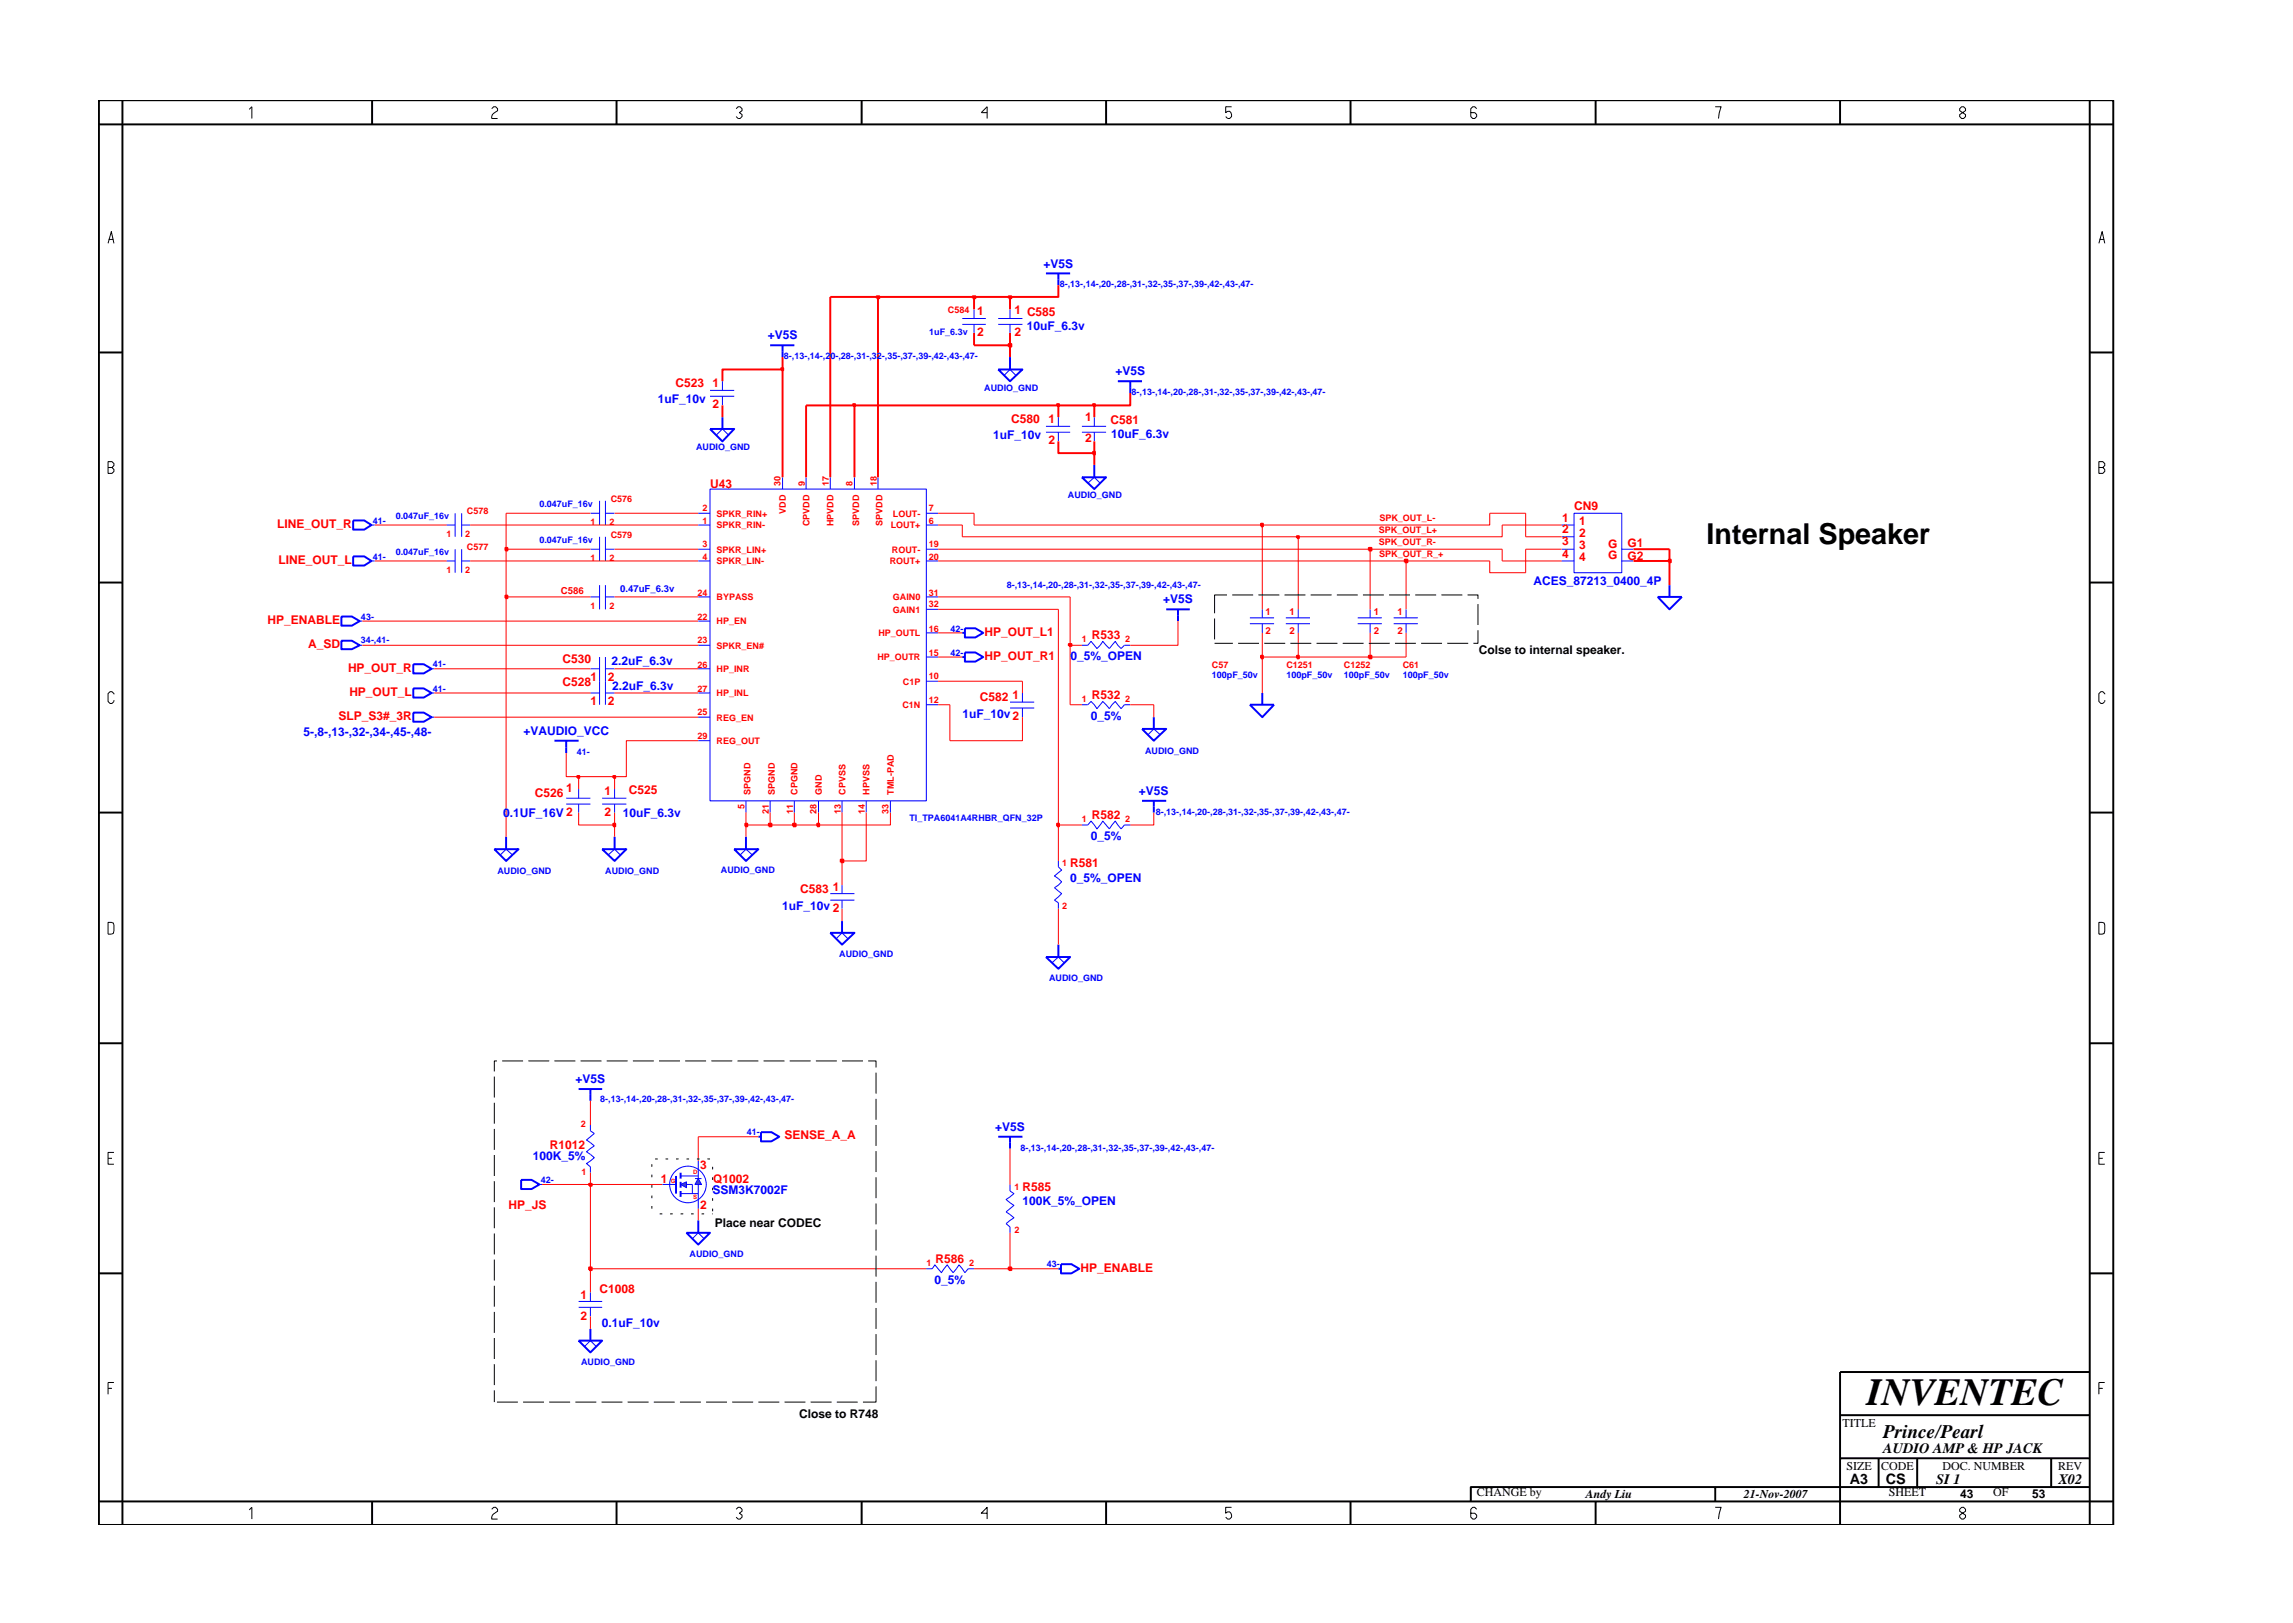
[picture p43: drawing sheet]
<svg xmlns="http://www.w3.org/2000/svg" width="297mm" height="210mm" viewBox="0 0 297 210" stroke-linecap="round" stroke-linejoin="round" font-family="sans-serif">
<defs><g id="words">
<text font-size="5" x="241.8" y="182">INVENTEC</text>
<text font-size="3.7" x="221.1" y="70.5">Internal Speaker</text>
<text font-size="2.5" x="244" y="186.3">Prince/Pearl</text>
<g font-size="1.9">
<text x="244" y="188.2">AUDIO AMP &amp; HP JACK</text>
<text x="239.6" y="192.2">A3</text>
<text x="244.3" y="192.3">CS</text>
<text x="250.8" y="192.2">SI 1</text>
<text x="266.6" y="192.2">X02</text>
</g>
<g font-size="1.6" fill="#00f">
<text x="135.2" y="34.7">+V5S</text>
<text x="99.5" y="44">+V5S</text>
<text x="133" y="42.8">10uF_6.3v</text>
<text x="85.2" y="52.2">1uF_10v</text>
<text x="144.5" y="48.6">+V5S</text>
<text x="128.7" y="56.9">1uF_10v</text>
<text x="143.9" y="56.7">10uF_6.3v</text>
<text x="198.7" y="75.8">ACES_87213_0400_4P</text>
<text x="150.7" y="78.1">+V5S</text>
<text x="79.2" y="86.1">2.2uF_6.3v</text>
<text x="79.3" y="89.4">2.2uF_6.3v</text>
<text x="138.7" y="85.5">0_5%_OPEN</text>
<text x="39.3" y="95.4">5-,8-,13-,32-,34-,45-,48-</text>
<text x="67.8" y="95.2">+VAUDIO_VCC</text>
<text x="124.7" y="93">1uF_10v2</text>
<text x="141.3" y="93.2">0_5%</text>
<text x="65.2" y="105.8">0.1UF_16V 2</text>
<text x="80.7" y="105.8">10uF_6.3v</text>
<text x="147.5" y="103">+V5S</text>
<text x="141.3" y="108.8">0_5%</text>
<text x="101.3" y="117.9">1uF_10v 2</text>
<text x="138.6" y="114.2">0_5%_OPEN</text>
<text x="74.6" y="140.2">+V5S</text>
<text x="128.9" y="146.5">+V5S</text>
<text x="69" y="150.3">100K_5%</text>
<text x="92.3" y="154.6">SSM3K7002F</text>
<text x="132.4" y="156.2">100K_5%_OPEN</text>
<text x="121.1" y="166.3">0_5%</text>
<text x="78" y="171.9">0.1uF_10v</text>
</g>
<g font-size="1.6" fill="#f00">
<text x="126.6" y="40.8">1</text>
<text x="131.4" y="40.6">1 C585</text>
<text x="126.6" y="43.5">2</text>
<text x="131.4" y="43.5">2</text>
<text x="87.5" y="50.1">C523</text>
<text x="92.3" y="50.2">1</text>
<text x="92.3" y="52.8">2</text>
<text x="131" y="54.8">C580</text>
<text x="135.8" y="54.8">1</text>
<text x="135.8" y="57.5">2</text>
<text x="140.6" y="54.5">1</text>
<text x="140.6" y="57.2">2</text>
<text x="143.9" y="54.9">C581</text>
<text x="92" y="63.2">U43</text>
<text x="35.9" y="68.4">LINE_OUT_R</text>
<text x="202.4" y="67.6">1</text>
<text x="202.4" y="69.1">2</text>
<text x="202.4" y="70.6">3</text>
<text x="203.9" y="66.1">CN9</text>
<text x="204.6" y="68">1</text>
<text x="204.6" y="69.5">2</text>
<text x="204.6" y="71.1">3</text>
<text x="208.3" y="71">G</text>
<text x="210.8" y="70.9">G1</text>
<text x="36.1" y="73.1">LINE_OUT_L</text>
<text x="202.4" y="72.2">4</text>
<text x="204.6" y="72.7">4</text>
<text x="208.3" y="72.5">G</text>
<text x="210.8" y="72.5">G2</text>
<text x="34.6" y="80.9">HP_ENABLE</text>
<text x="39.9" y="83.9">A_SD</text>
<text x="127.5" y="82.4">HP_OUT_L1</text>
<text x="141.4" y="82.7">R533</text>
<text x="45.1" y="87.1">HP_OUT_R</text>
<text x="72.9" y="88.9">C528</text>
<text x="72.9" y="85.9">C530</text>
<text x="76.5" y="88.3">1</text>
<text x="78.8" y="88.3">2</text>
<text x="127.5" y="85.5">HP_OUT_R1</text>
<text x="43.9" y="93.2">SLP_S3#_3R</text>
<text x="45.3" y="90.2">HP_OUT_L</text>
<text x="76.5" y="91.3">1</text>
<text x="78.8" y="91.3">2</text>
<text x="126.9" y="90.9">C582</text>
<text x="131.2" y="90.5">1</text>
<text x="141.4" y="90.5">R532</text>
<text x="69.3" y="103.2">C526</text>
<text x="73.3" y="102.6">1</text>
<text x="78.3" y="105.7">2</text>
<text x="78.3" y="103">1</text>
<text x="81.5" y="102.9">C525</text>
<text x="141.4" y="106.1">R582</text>
<text x="138.6" y="112.3">R581</text>
<text x="103.7" y="115.7">C583</text>
<text x="107.9" y="115.4">1</text>
<text x="71.2" y="148.8">R1012</text>
<text x="101.6" y="147.6">SENSE_A_A</text>
<text x="85.6" y="153.3">1</text>
<text x="90.7" y="151.4">3</text>
<text x="92.4" y="153.2">Q1002</text>
<text x="132.4" y="154.3">R585</text>
<text x="65.9" y="156.6">HP_JS</text>
<text x="90.7" y="156.7">2</text>
<text x="77.7" y="167.5">C1008</text>
<text x="121.2" y="163.6">R586</text>
<text x="140" y="164.8">HP_ENABLE</text>
<text x="75.2" y="168.3">1</text>
<text x="75.2" y="170.9">2</text>
</g>
<g font-size="1.6">
<text x="191.6" y="84.8">Colse to internal speaker.</text>
<text x="92.6" y="158.9">Place near CODEC</text>
<text x="103.5" y="183.7">Close to R748</text>
<text x="238.7" y="184.8">TITLE</text>
<text x="239.2" y="190.4">SIZE</text>
<text x="243.7" y="190.4">CODE</text>
<text x="251.6" y="190.4">DOC. NUMBER</text>
<text x="266.6" y="190.4">REV</text>
<text x="191.3" y="193.9">CHANGE by</text>
<text x="205.4" y="194.1">Andy Liu</text>
<text x="225.9" y="194.1">21-Nov-2007</text>
<text x="244.7" y="193.9">SHEET</text>
<text x="253.9" y="194.1">43</text>
<text x="258.2" y="193.9">OF</text>
<text x="263.3" y="194.1">53</text>
</g>
<g font-size="1.2" fill="#f00">
<text x="122.8" y="40.5">C584</text>
<text x="79.1" y="65">C576</text>
<text x="101.1" y="62.9" transform="rotate(-90 101.1 62.9)">30</text>
<text x="104.3" y="62.9" transform="rotate(-90 104.3 62.9)">9</text>
<text x="107.4" y="62.9" transform="rotate(-90 107.4 62.9)">17</text>
<text x="110.4" y="62.9" transform="rotate(-90 110.4 62.9)">8</text>
<text x="113.6" y="62.9" transform="rotate(-90 113.6 62.9)">18</text>
<text x="57.9" y="69.5">1</text>
<text x="60.3" y="69.5">2</text>
<text x="60.5" y="66.6">C578</text>
<text x="60.5" y="71.3">C577</text>
<text x="76.5" y="68">1</text>
<text x="79" y="68">2</text>
<text x="79.1" y="69.7">C579</text>
<text x="91" y="70.9">3</text>
<text x="91" y="66.2">2</text>
<text x="91" y="67.8">1</text>
<text x="92.8" y="71.6">SPKR_LIN+</text>
<text x="92.8" y="66.9">SPKR_RIN+</text>
<text x="92.8" y="68.5">SPKR_RIN-</text>
<text x="101.8" y="66.6" transform="rotate(-90 101.8 66.6)">VDD</text>
<text x="104.9" y="68.2" transform="rotate(-90 104.9 68.2)">CPVDD</text>
<text x="108" y="68.2" transform="rotate(-90 108 68.2)">HPVDD</text>
<text x="111.3" y="68.1" transform="rotate(-90 111.3 68.1)">SPVDD</text>
<text x="114.3" y="68.1" transform="rotate(-90 114.3 68.1)">SPVDD</text>
<text x="115.4" y="68.5">LOUT+</text>
<text x="115.5" y="71.6">ROUT-</text>
<text x="115.7" y="66.9">LOUT-</text>
<text x="120.3" y="67.8">6</text>
<text x="120.3" y="66.2">7</text>
<text x="120.3" y="70.9">19</text>
<text x="178.6" y="70.6">SPK_OUT_R-</text>
<text x="178.6" y="69">SPK_OUT_L+</text>
<text x="178.7" y="67.5">SPK_OUT_L-</text>
<text x="57.9" y="74.2">1</text>
<text x="60.3" y="74.2">2</text>
<text x="72.7" y="77">C586</text>
<text x="76.5" y="72.7">1</text>
<text x="79" y="72.7">2</text>
<text x="90.3" y="77.2">24</text>
<text x="91" y="72.5">4</text>
<text x="92.8" y="73.1">SPKR_LIN-</text>
<text x="92.8" y="77.8">BYPASS</text>
<text x="115.3" y="73.1">ROUT+</text>
<text x="115.7" y="77.8">GAIN0</text>
<text x="120.3" y="72.5">20</text>
<text x="120.3" y="77.2">31</text>
<text x="178.7" y="72.2">SPK_OUT_R_+</text>
<text x="76.5" y="78.9">1</text>
<text x="79" y="78.9">2</text>
<text x="90.3" y="80.3">22</text>
<text x="90.3" y="83.3">23</text>
<text x="92.8" y="80.9">HP_EN</text>
<text x="113.8" y="82.4">HP_OUTL</text>
<text x="115.7" y="79.4">GAIN1</text>
<text x="120.3" y="81.8">16</text>
<text x="120.3" y="78.7">32</text>
<text x="140.2" y="83.2">1</text>
<text x="145.8" y="83.2">2</text>
<text x="163.9" y="79.7">1</text>
<text x="163.9" y="82.2">2</text>
<text x="167.1" y="79.7">1</text>
<text x="167.1" y="82.2">2</text>
<text x="178" y="82.2">2</text>
<text x="178" y="79.7">1</text>
<text x="181" y="79.7">1</text>
<text x="181" y="82.2">2</text>
<text x="90.3" y="89.6">27</text>
<text x="90.3" y="86.5">26</text>
<text x="92.8" y="87.1">HP_INR</text>
<text x="92.8" y="84">SPKR_EN#</text>
<text x="113.7" y="85.6">HP_OUTR</text>
<text x="117" y="88.7">C1P</text>
<text x="120.3" y="84.9">15</text>
<text x="120.3" y="88">10</text>
<text x="157" y="86.6">C57</text>
<text x="166.7" y="86.6">C1251</text>
<text x="174.1" y="86.6">C1252</text>
<text x="181.7" y="86.6">C61</text>
<text x="90.3" y="92.7">25</text>
<text x="90.3" y="95.8">29</text>
<text x="92.8" y="90.2">HP_INL</text>
<text x="92.8" y="93.3">REG_EN</text>
<text x="116.9" y="91.7">C1N</text>
<text x="120.3" y="91.1">12</text>
<text x="140.2" y="91">1</text>
<text x="145.8" y="91">2</text>
<text x="92.8" y="96.4">REG_OUT</text>
<text x="96.5" y="104.8" transform="rotate(-90 96.5 104.8)">5</text>
<text x="97.2" y="103" transform="rotate(-90 97.2 103)">SPGND</text>
<text x="99.6" y="105.5" transform="rotate(-90 99.6 105.5)">21</text>
<text x="100.4" y="103" transform="rotate(-90 100.4 103)">SPGND</text>
<text x="102.7" y="105.5" transform="rotate(-90 102.7 105.5)">11</text>
<text x="103.3" y="103" transform="rotate(-90 103.3 103)">CPGND</text>
<text x="105.8" y="105.5" transform="rotate(-90 105.8 105.5)">28</text>
<text x="106.5" y="103" transform="rotate(-90 106.5 103)">GND</text>
<text x="108.9" y="105.5" transform="rotate(-90 108.9 105.5)">13</text>
<text x="109.5" y="103" transform="rotate(-90 109.5 103)">CPVSS</text>
<text x="112" y="105.5" transform="rotate(-90 112 105.5)">14</text>
<text x="112.6" y="103" transform="rotate(-90 112.6 103)">HPVSS</text>
<text x="115.1" y="105.5" transform="rotate(-90 115.1 105.5)">33</text>
<text x="115.8" y="103" transform="rotate(-90 115.8 103)">TML-PAD</text>
<text x="140.2" y="106.5">1</text>
<text x="145.8" y="106.5">2</text>
<text x="137.6" y="112.2">1</text>
<text x="137.6" y="117.7">2</text>
<text x="75.2" y="146">2</text>
<text x="75.3" y="152.2">1</text>
<text x="131.4" y="154.2">1</text>
<text x="131.4" y="159.7">2</text>
<text x="120" y="163.9">1</text>
<text x="125.5" y="163.9">2</text>
</g>
<g font-size="1.2" fill="#00f">
<text x="137.3" y="37.2">8-,13-,14-,20-,28-,31-,32-,35-,37-,39-,42-,43-,47-</text>
<text x="101.5" y="46.5">8-,13-,14-,20-,28-,31-,32-,35-,37-,39-,42-,43-,47-</text>
<text x="120.4" y="43.4">1uF_6.3v</text>
<text x="127.5" y="50.6">AUDIO_GND</text>
<text x="146.6" y="51.2">8-,13-,14-,20-,28-,31-,32-,35-,37-,39-,42-,43-,47-</text>
<text x="90.2" y="58.3">AUDIO_GND</text>
<text x="69.9" y="65.7">0.047uF_16v</text>
<text x="138.3" y="64.6">AUDIO_GND</text>
<text x="48.3" y="67.8">41-</text>
<text x="51.3" y="67.3">0.047uF_16v</text>
<text x="51.3" y="71.9">0.047uF_16v</text>
<text x="69.9" y="70.4">0.047uF_16v</text>
<text x="48.3" y="72.5">41-</text>
<text x="80.3" y="76.7">0.47uF_6.3v</text>
<text x="130.4" y="76.2">8-,13-,14-,20-,28-,31-,32-,35-,37-,39-,42-,43-,47-</text>
<text x="46.8" y="83.3">34-,41-</text>
<text x="46.8" y="80.3">43-</text>
<text x="123.1" y="81.8">42-</text>
<text x="56.1" y="86.5">41-</text>
<text x="56.1" y="89.6">41-</text>
<text x="123.1" y="84.9">42-</text>
<text x="157" y="87.8">100pF_50v</text>
<text x="166.7" y="87.8">100pF_50v</text>
<text x="174.1" y="87.8">100pF_50v</text>
<text x="181.7" y="87.8">100pF_50v</text>
<text x="74.7" y="97.8">41-</text>
<text x="148.3" y="97.7">AUDIO_GND</text>
<text x="117.8" y="106.4">TI_TPA6041A4RHBR_QFN_32P</text>
<text x="149.7" y="105.6">8-,13-,14-,20-,28-,31-,32-,35-,37-,39-,42-,43-,47-</text>
<text x="64.4" y="113.2">AUDIO_GND</text>
<text x="78.4" y="113.2">AUDIO_GND</text>
<text x="93.4" y="113.1">AUDIO_GND</text>
<text x="108.7" y="123.9">AUDIO_GND</text>
<text x="135.9" y="127.1">AUDIO_GND</text>
<text x="77.8" y="142.8">8-,13-,14-,20-,28-,31-,32-,35-,37-,39-,42-,43-,47-</text>
<text x="96.7" y="147.1">41-</text>
<text x="132.2" y="149.1">8-,13-,14-,20-,28-,31-,32-,35-,37-,39-,42-,43-,47-</text>
<text x="70" y="153.3">42-</text>
<text x="89.3" y="162.9">AUDIO_GND</text>
<text x="135.6" y="164.2">43-</text>
<text x="75.3" y="176.8">AUDIO_GND</text>
</g>
<g font-size=".8" fill="#f00">
<text x="86.9" y="153.3">G</text>
<text x="89.8" y="155.3">S</text>
<text x="89.8" y="152.1">D</text>
</g>
</g></defs>
<g fill="none" stroke="#00f" stroke-width=".25">
<path d="M144.8 49.4h3.1M146.4 49.4v1.5M45.7 67.4h1.5l.9 .6-.9 .6h-1.5zM44.2 83h1.4l1 .6-1 .5h-1.4zM53.5 89.2h1.4l1 .6-1 .6h-1.4zM71.8 96h3.2M73.3 96v1.6M124.7 82h.3M125 81.4h1.4l1 .6-1 .6h-1.4zM147.9 94.4h3.2l-1.6 1.6zM149.5 92.9v1.5M64 110h3.2l-1.6 1.5z"/>
<path d="M65.6 108.4v1.6M95.1 110h3.1l-1.6 1.5zM96.6 108.4v1.6M67.5 152.9h1.4l1 .5-1 .6h-1.4zM87.6 152.3v2.3M129.3 147.3h3.1M130.8 147.3v1.5"/>
</g>
<g fill="none" stroke="#00f" stroke-width=".13">
<path d="M129.3 41.3h3.1M129.3 42h3.1M130.8 40.1v1.2M130.8 42v1.1M140.2 56h3.1M140.2 55.2h3.1M141.8 54v1.2M141.8 56v1.2M48.1 68h.4M57.9 72.7h1.1M59 71.1v3.1M59.8 72.7h1.1"/>
<path d="M59.8 71.1v3.1M46.6 83.6h.3M55.9 89.8h.3M140.2 83.6h.7l.4-.5 .8 .9 .8-.9 .8 .9 .8-.9 .7 .9 .5-.4h.7M148.7 95.2l.8-.8 .8 .8M64.8 110.8l.8-.8 .8 .8M73.3 104.2h3.2M73.3 103.4h3.2M75 102.2v1.2M75 104.2v1.1M78 104.2h3.1M78 103.4h3.1"/>
<path d="M79.6 102.2v1.2M79.6 104.2v1.1M95.9 110.8l.7-.8 .9 .8M137.1 111.5v.8l.4 .4-.9 .8 .9 .7-.9 .8 .9 .8-.9 .8 .5 .4v.7M69.9 153.4h.3M76.5 145.7v.8l.5 .3-1 .9 1 .7-1 .8 1 .8-1 .7 .5 .5v.7M85.8 153.4h1.8"/>
</g>
<path d="M90.5 152.7l.4 .7h-.9z" fill="#3c3cc8"/>
<path d="M90 152.7h.9M90.5 152.7l.4 .7h-.9z" fill="none" stroke="#00f" stroke-width=".13"/>
<path d="M88.2 153.4l.7-.3v.8z" fill="#3c3cc8"/>
<g fill="none" stroke="#00f" stroke-width=".13">
<path d="M92 51.3h3.1M92 50.6h3.1M92.8 56.3l.8-.7 .7 .7M93.6 49.4v1.2M93.6 51.3v1.2M124.7 41.3h3M124.7 42h3M126.2 40.1v1.2M126.2 42v1.1M130.1 48.6l.7-.7 .8 .7M135.5 56h3.1M135.5 55.2h3.1"/>
<path d="M137.1 54v1.2M137.1 56v1.2M48.1 72.7h.4M57.9 68h1.1M59 66.5v3M59.8 68h1.1M59.8 66.5v3M76.5 71.1h1.2M76.5 66.5h1.2M76.5 77.3h1.2M77.7 69.5v3.2M77.7 64.9v3.1"/>
<path d="M77.7 75.8v3.1M78.4 69.5v3.2M78.4 71.1h1.2M78.4 66.5h1.2M78.4 64.9v3.1M78.4 75.8v3.1M78.4 77.3h1.2M90.5 71.1h1.5M90.5 72.7h1.5M90.5 68h1.5M90.5 66.5h1.5M90.5 77.3h1.5"/>
<path d="M92 63.4h28v40.3h-28zM101.4 61.8v1.6M104.4 61.8v1.6M107.6 61.8v1.6M110.7 61.8v1.6M113.7 61.8v1.6M120 68h1.5M120 66.5h1.5M120 72.7h1.5M120 77.3h1.5M120 71.1h1.5M120 78.9h1.5"/>
<path d="M140.9 62.6l.9-.8 .7 .8M163.5 78.9v1.1M168.2 78.9v1.1M177.5 78.9v1.1M182.1 78.9v1.1M202.3 68h1.6M202.3 71.1h1.6M202.3 72.7h1.6M202.3 69.5h1.6M203.9 66.5h6.2v7.7h-6.2zM210.1 71.1h1.5M210.1 72.7h1.5"/>
<path d="M46.6 80.5h.3M55.9 86.6h.3M55.9 92.9h.3M76.5 86.6h1.2M76.5 89.8h1.2M77.7 85.1v6.2M78.4 86.6h1.2M78.4 85.1v6.2M78.4 89.8h1.2M90.5 92.9h1.5M90.5 96h1.5M90.5 89.8h1.5"/>
<path d="M90.5 86.6h1.5M90.5 80.5h1.5M90.5 83.6h1.5M120 88.3h1.5M120 91.3h1.5M120 82h1.5M120 85.1h1.5M130.8 91.7h3.2M130.8 91h3.2M132.4 89.8v1.2M132.4 91.7v1.2M140.2 91.3h.7l.4-.4 .8 .9 .8-.9 .8 .9 .8-.9 .7 .9 .5-.5h.7"/>
<path d="M161.9 80.8h3.1M161.9 80h3.1M163.5 80.8v1.2M166.6 80.8h3.1M166.6 80h3.1M168.2 80.8v1.2M175.9 80.8h3.1M175.9 80h3.1M177.5 80.8v1.2M180.5 80.8h3.2M180.5 80h3.2M182.1 80.8v1.2"/>
<path d="M78.8 110.8l.8-.8 .8 .8M96.6 103.7v1.6M99.8 103.7v1.6M102.9 103.7v1.6M106 103.7v1.6M107.6 115.8h3.1M107.6 116.6h3.1M109.1 103.7v1.6M109.1 114.7v1.1M109.1 116.6v1.1M112.2 103.7v1.6M115.3 103.7v1.6"/>
<path d="M140.2 106.9h.7l.4-.5 .8 1 .8-1 .8 1 .8-1 .7 1 .5-.5h.7M108.3 121.6l.8-.8 .7 .8M136.3 124.7l.8-.7 .8 .7M88.2 152.3h2.3M88.2 153.4l.7-.3v.8zM88.2 154.6h2.3M88.9 153.4h.8v1.2M90.5 150.4v2.3M90.5 153.4v3.2M130.8 153.4v.9l.5 .3-1 .8 1 .8-1 .8 1 .8-1 .7 .5 .4v.8M75 168.6h3M75 169.4h3"/>
<path d="M75.7 174.4l.8-.7 .7 .7M76.5 167.4v1.2M76.5 169.4v1.1M89.7 160.5l.8-.8 .7 .8M120 164.4h.8l.3-.5 .8 1 .8-1 .8 1 .7-1 .8 1 .4-.5h.8"/>
<circle cx="89.1" cy="153.4" r="2.37"/>
</g>
<g fill="none" stroke="#00f" stroke-width=".25">
<path d="M135.5 35.4h3.1M137.1 35.4v1.5M92 55.6h3.1l-1.5 1.6zM93.6 54v1.6M99.8 44.7h3.1M101.4 44.7v1.6M129.3 47.9h3.1l-1.6 1.5zM130.8 46.3v1.6M44.2 79.9h1.4l1 .6-1 .6h-1.4zM45.7 72.1h1.5l.9 .6-.9 .6h-1.5zM140.2 61.8h3.1l-1.5 1.6zM141.8 60.2v1.6"/>
<path d="M151.1 78.9h3M152.6 78.9v1.6M214.7 77.3h3.2l-1.6 1.6zM216.3 75.8v1.5M53.5 86h1.4l1 .6-1 .6h-1.4zM53.5 92.3h1.4l1 .6-1 .6h-1.4zM124.7 85.1h.3M125 84.5h1.4l1 .6-1 .6h-1.4zM161.9 91.3h3.1l-1.5 1.6zM163.5 89.8v1.5M78 110h3.1l-1.5 1.5zM79.6 108.4v1.6"/>
<path d="M109.1 119.3v1.5M147.9 103.7h3.2M149.5 103.7v1.6M107.6 120.8h3.1l-1.6 1.6zM135.5 124h3.1l-1.5 1.5zM137.1 122.4v1.6M75 141.1h3M76.5 141.1v1.5M88.2 151.9v.8M88.2 153.1v.8M88.2 154.3v.8M88.9 159.7h3.1l-1.5 1.5z"/>
<path d="M90.5 158.1v1.6M98.2 147.3h.4M98.6 146.7h1.3l1.1 .6-1.1 .6h-1.3zM75 173.7h3l-1.5 1.5zM76.5 172.2v1.5M137.1 164.4h.3M137.4 163.8h1.4l1 .6-1 .6h-1.4z"/>
</g>
<path d="M76.5 164.4v3M76.5 170.5v1.7" fill="none" stroke="#f00" stroke-width=".13"/>
<path d="M76.3 164.2h.4v.3h-.4z" fill="#8e2323"/>
<path d="M76.3 164.2h.4v.3h-.4z" fill="none" stroke="#f00" stroke-width=".25"/>
<path d="M76.5 153.4v11h43.5M126.2 164.4h4.6" fill="none" stroke="#f00" stroke-width=".13"/>
<path d="M130.7 164.2h.3v.3h-.3z" fill="#8e2323"/>
<path d="M130.7 164.2h.3v.3h-.3z" fill="none" stroke="#f00" stroke-width=".25"/>
<path d="M70.2 153.4h6.3M90.5 156.6v1.5M130.8 159.7v4.7h6.3" fill="none" stroke="#f00" stroke-width=".13"/>
<path d="M76.3 153.4h.4v.2h-.4z" fill="#8e2323"/>
<path d="M76.3 153.4h.4v.2h-.4z" fill="none" stroke="#f00" stroke-width=".25"/>
<path d="M109.1 111.5v3.2M109.1 117.7v1.6M137.1 117.7v4.7M76.5 151.9v1.5h9.3M76.5 142.6v3.1M98.2 147.3h-7.7v3.1M130.8 148.8v4.6" fill="none" stroke="#f00" stroke-width=".13"/>
<path d="M108.9 111.4h.3v.3h-.3z" fill="#8e2323"/>
<path d="M108.9 111.4h.3v.3h-.3z" fill="none" stroke="#f00" stroke-width=".25"/>
<path d="M65.6 77.3v31.1M75 105.3v1.6h4.6v1.5M96.6 106.9v1.5M109.1 105.3v6.2h3.1v-6.2M137.1 106.9v4.6" fill="none" stroke="#f00" stroke-width=".13"/>
<path d="M79.4 106.7h.3v.3h-.3z" fill="#8e2323"/>
<path d="M79.4 106.7h.3v.3h-.3z" fill="none" stroke="#f00" stroke-width=".25"/>
<path d="M79.6 105.3v1.6" fill="none" stroke="#f00" stroke-width=".13"/>
<path d="M96.5 106.7h.3v.3h-.3z" fill="#8e2323"/>
<path d="M96.5 106.7h.3v.3h-.3z" fill="none" stroke="#f00" stroke-width=".25"/>
<path d="M96.6 105.3v1.6h3.2" fill="none" stroke="#f00" stroke-width=".13"/>
<path d="M99.6 106.7h.3v.3h-.3z" fill="#8e2323"/>
<path d="M99.6 106.7h.3v.3h-.3z" fill="none" stroke="#f00" stroke-width=".25"/>
<path d="M99.8 105.3v1.6h3.1" fill="none" stroke="#f00" stroke-width=".13"/>
<path d="M102.7 106.7h.4v.3h-.4z" fill="#8e2323"/>
<path d="M102.7 106.7h.4v.3h-.4z" fill="none" stroke="#f00" stroke-width=".25"/>
<path d="M102.9 105.3v1.6h3.1" fill="none" stroke="#f00" stroke-width=".13"/>
<path d="M105.9 106.7h.2v.3h-.2z" fill="#8e2323"/>
<path d="M105.9 106.7h.2v.3h-.2z" fill="none" stroke="#f00" stroke-width=".25"/>
<path d="M106 105.3v1.6h9.3v-1.6" fill="none" stroke="#f00" stroke-width=".13"/>
<path d="M136.9 106.7h.3v.3h-.3z" fill="#8e2323"/>
<path d="M136.9 106.7h.3v.3h-.3z" fill="none" stroke="#f00" stroke-width=".25"/>
<path d="M137.1 78.9v28h3.1M73.3 97.6v3h1.7v1.6M79.6 100.6v1.6M149.5 105.3v1.6h-3.1" fill="none" stroke="#f00" stroke-width=".13"/>
<path d="M74.8 100.5h.2v.3h-.2z" fill="#8e2323"/>
<path d="M74.8 100.5h.2v.3h-.2z" fill="none" stroke="#f00" stroke-width=".25"/>
<path d="M75 100.6h4.6" fill="none" stroke="#f00" stroke-width=".13"/>
<path d="M79.4 100.5h.3v.3h-.3z" fill="#8e2323"/>
<path d="M79.4 100.5h.3v.3h-.3z" fill="none" stroke="#f00" stroke-width=".25"/>
<path d="M56.2 89.8h20.3M56.2 86.6h20.3M56.2 92.9h34.3M79.6 89.8h10.9M79.6 86.6h10.9M90.5 96h-9.4v4.6h-1.5M121.5 85.1h3.2M121.5 88.3h10.9v1.5M121.5 91.3h1.5v4.7h9.4v-3.1M138.6 83.6v7.7h1.6M146.4 91.3h3.1v1.6M163.5 85.1v4.7" fill="none" stroke="#f00" stroke-width=".13"/>
<path d="M163.4 84.9h.2v.4h-.2z" fill="#8e2323"/>
<path d="M163.4 84.9h.2v.4h-.2z" fill="none" stroke="#f00" stroke-width=".25"/>
<path d="M163.5 82v3.1h4.7" fill="none" stroke="#f00" stroke-width=".13"/>
<path d="M168 84.9h.3v.4h-.3z" fill="#8e2323"/>
<path d="M168 84.9h.3v.4h-.3z" fill="none" stroke="#f00" stroke-width=".25"/>
<path d="M168.2 82v3.1h9.3" fill="none" stroke="#f00" stroke-width=".13"/>
<path d="M177.3 84.9h.4v.4h-.4z" fill="#8e2323"/>
<path d="M177.3 84.9h.4v.4h-.4z" fill="none" stroke="#f00" stroke-width=".25"/>
<path d="M46.9 83.6h43.6M182.1 82v3.1h-4.6v-3.1" fill="none" stroke="#f00" stroke-width=".13"/>
<path d="M138.5 83.4h.3v.3h-.3z" fill="#8e2323"/>
<path d="M138.5 83.4h.3v.3h-.3z" fill="none" stroke="#f00" stroke-width=".25"/>
<path d="M121.5 78.9h15.6M138.6 77.3v6.3h1.6M163.5 68v10.9M168.2 69.5v9.4M177.5 71.1v7.8M182.1 72.7v6.2M46.9 80.5h43.6M121.5 82h3.2M152.6 80.5v3.1h-6.2" fill="none" stroke="#f00" stroke-width=".13"/>
<path d="M65.5 77.2h.2v.3h-.2z" fill="#8e2323"/>
<path d="M65.5 77.2h.2v.3h-.2zM216.3 72.7v3.1" fill="none" stroke="#f00" stroke-width=".25"/>
<path d="M48.5 72.7h9.4M60.9 72.7h29.6M65.6 71.1v6.2h10.9M79.6 77.3h10.9M121.5 72.7h60.6M121.5 77.3h17.1M197.6 71.1v3.1h-4.6v-1.5" fill="none" stroke="#f00" stroke-width=".13"/>
<path d="M182 72.5h.3v.3h-.3z" fill="#8e2323"/>
<path d="M182 72.5h.3v.3h-.3zM211.6 72.7h4.7" fill="none" stroke="#f00" stroke-width=".25"/>
<path d="M182.1 72.7h10.9M194.6 71.1v1.6h7.7" fill="none" stroke="#f00" stroke-width=".13"/>
<path d="M216.2 72.5h.2v.3h-.2z" fill="#8e2323"/>
<path d="M216.2 72.5h.2v.3h-.2zM216.3 71.1v1.6" fill="none" stroke="#f00" stroke-width=".25"/>
<path d="M65.5 71h.2v.3h-.2z" fill="#8e2323"/>
<path d="M65.5 71h.2v.3h-.2z" fill="none" stroke="#f00" stroke-width=".25"/>
<path d="M65.6 66.5v4.6h10.9M79.6 71.1h10.9M121.5 71.1h56" fill="none" stroke="#f00" stroke-width=".13"/>
<path d="M177.3 71h.4v.3h-.4z" fill="#8e2323"/>
<path d="M177.3 71h.4v.3h-.4zM211.6 71.1h4.7" fill="none" stroke="#f00" stroke-width=".25"/>
<path d="M124.7 68v1.5h43.5M177.5 71.1h17.1M197.6 71.1h4.7" fill="none" stroke="#f00" stroke-width=".13"/>
<path d="M168 69.5h.3v.2h-.3z" fill="#8e2323"/>
<path d="M168 69.5h.3v.2h-.3z" fill="none" stroke="#f00" stroke-width=".25"/>
<path d="M48.5 68h9.4M60.9 68h29.6M121.5 68h3.2M126.2 66.5v1.5h37.3M194.6 68v1.5h-26.4M197.6 66.5v3h4.7" fill="none" stroke="#f00" stroke-width=".13"/>
<path d="M163.4 67.8h.2v.4h-.2z" fill="#8e2323"/>
<path d="M107.6 38.5v23.3M113.7 38.5v23.3M101.4 47.9v13.9M104.4 52.5v9.3M110.7 52.5v9.3M137.1 57.2v1.5h4.7v1.5M163.4 67.8h.2v.4h-.2z" fill="none" stroke="#f00" stroke-width=".25"/>
<path d="M65.6 66.5h10.9M79.6 66.5h10.9M121.5 66.5h4.7M194.6 68h7.7M197.6 66.5h-4.6v1.5h-29.5" fill="none" stroke="#f00" stroke-width=".13"/>
<path d="M141.6 58.5h.2v.4h-.2z" fill="#8e2323"/>
<path d="M93.6 52.5v1.5M104.4 52.5h6.3M137.1 52.5v1.5M141.6 58.5h.2v.4h-.2zM141.8 57.2v1.5M141.8 52.5v1.5" fill="none" stroke="#f00" stroke-width=".25"/>
<path d="M110.5 52.4h.3v.2h-.3z" fill="#8e2323"/>
<path d="M110.5 52.4h.3v.2h-.3zM110.7 52.5h26.4" fill="none" stroke="#f00" stroke-width=".25"/>
<path d="M136.9 52.4h.3v.2h-.3z" fill="#8e2323"/>
<path d="M136.9 52.4h.3v.2h-.3zM137.1 52.5h4.7" fill="none" stroke="#f00" stroke-width=".25"/>
<path d="M141.6 52.4h.2v.2h-.2z" fill="#8e2323"/>
<path d="M101.4 47.9h-7.8v1.5M141.6 52.4h.2v.2h-.2zM146.4 50.9v1.6h-4.6" fill="none" stroke="#f00" stroke-width=".25"/>
<path d="M101.2 47.7h.3v.2h-.3z" fill="#8e2323"/>
<path d="M101.2 47.7h.3v.2h-.3zM101.4 46.3v1.6M126.2 43.1v1.6h4.6v1.6" fill="none" stroke="#f00" stroke-width=".25"/>
<path d="M130.7 44.6h.3v.3h-.3z" fill="#8e2323"/>
<path d="M107.6 38.5h6.1M126.2 38.5v1.6M130.8 38.5v1.6M130.7 44.6h.3v.3h-.3zM130.8 43.1v1.6" fill="none" stroke="#f00" stroke-width=".25"/>
<path d="M113.6 38.4h.3v.2h-.3z" fill="#8e2323"/>
<path d="M113.6 38.4h.3v.2h-.3zM113.7 38.5h12.5" fill="none" stroke="#f00" stroke-width=".25"/>
<path d="M126 38.4h.4v.2h-.4z" fill="#8e2323"/>
<path d="M126 38.4h.4v.2h-.4zM126.2 38.5h4.6" fill="none" stroke="#f00" stroke-width=".25"/>
<path d="M130.7 38.4h.3v.2h-.3z" fill="#8e2323"/>
<path d="M130.7 38.4h.3v.2h-.3zM137.1 36.9v1.6h-6.3" fill="none" stroke="#f00" stroke-width=".25"/>
<g fill="none" stroke="#000" stroke-width=".25">
<path d="M12.8 13h261v184.6h-261zM15.9 13v184.6M48.2 13v3.1M79.9 13v3.1M111.6 13v3.1M143.3 13v3.1M174.9 13v3.1M206.7 13v3.1M238.4 13v3.1M270.7 13v184.6M273.8 16.1h-261M12.8 45.7h3.1"/>
<path d="M270.7 45.7h3.1M12.8 75.5h3.1M270.7 75.5h3.1M12.8 105.3h3.1M270.7 105.3h3.1M12.8 135.2h3.1M270.7 135.2h3.1M12.8 165h3.1M270.7 177.7h-32.3v19.9M270.7 165h3.1M48.2 194.5v3.1M79.9 194.5v3.1"/>
<path d="M111.6 194.5v3.1M143.3 194.5v3.1M174.9 194.5v3.1M206.7 194.5v3.1M222.2 192.6v1.9M238.4 183.3h32.3M238.4 188.9h32.3M243.4 188.9v3.7M248.4 188.9v3.7M265.7 188.9v3.7M270.7 192.6h-80.2v1.9M273.8 194.5h-261"/>
</g>
<g fill="none" stroke="#000" stroke-width=".13">
<path d="M32.3 14.2l.3-.4v1.6M63.7 14.1l.3-.3h.2l.3 .3v.2l-.7 .5-.1 .6h.8M95.4 14.1l.2-.3h.3l.2 .3v.2l-.3 .3 .3 .2v.3l-.2 .3h-.3l-.2-.3M127.9 14.6h-.8l.8-.8v1.6M159.5 13.8h-.7v.8l.2-.2a.5 .5 0 0 1 .5 .7l-.2 .3h-.3l-.2-.3M191.3 14.1l-.3-.3h-.2l-.3 .3v1l.3 .3h.2l.3-.3v-.3l-.3-.2h-.5M222.2 13.8h.8l-.4 1.6M254.1 13.8l-.2 .3v.2l.7 .5v.3l-.2 .3h-.3l-.2-.3v-.3l.7-.5v-.2l-.2-.3zM14 31.5l.4-1.5 .4 1.5M14.1 31h.6M271.9 31.5l.4-1.5 .4 1.5M272 31h.6"/>
<path d="M14 59.8h.5l.3 .3v.2l-.3 .3 .3 .2v.3l-.3 .2h-.5zM14 60.6h.5M158.9 77.1h-1.6v2.3M159.6 77.1h2.7M163 77.1h2.7M166.4 77.1h2.7M169.8 77.1h2.7M173.2 77.1h2.7M176.6 77.1h2.7M179.9 77.1h2.8M183.3 77.1h2.7M186.7 77.1h2.7"/>
<path d="M190.1 77.1h1.4v.5M191.5 78.3v2.7M271.9 60.6h.5l.3-.3v-.2l-.3-.3h-.5v1.5h.5l.3-.2v-.3l-.3-.2M14.8 89.9l-.3-.3h-.2l-.3 .3v1l.3 .2h.2l.3-.2v-.2M157.3 83.3h2.4M157.3 80.1v2.7M160.4 83.3h2.7M163.8 83.3h2.7M167.2 83.3h2.7M170.5 83.3h2.8M173.9 83.3h2.7M177.3 83.3h2.7"/>
<path d="M180.7 83.3h2.7M184.1 83.3h2.7M187.5 83.3h2.7M191.5 81.6v1.7h-.6M272.7 89.9l-.3-.3h-.3l-.2 .3v1l.2 .2h.3l.3-.2v-.2M14 119.5l.7 .1 .1 .2-.1 1.1-.7 .1zM271.9 119.5l.7 .1 .1 .2-.1 1.1-.7 .1zM64 139.5v2.7M64.4 137.4h-.4v1.4M65.1 137.4h2.7M68.4 137.4h2.7M71.8 137.4h2.7"/>
<path d="M75.2 137.4h2.7M78.6 137.4h2.7M82 137.4h2.7M85.4 137.4h2.7M88.8 137.4h2.7M92.1 137.4h2.8M95.5 137.4h2.7M98.9 137.4h2.7M102.3 137.4h2.7M105.7 137.4h2.7M109.1 137.4h2.7M112.5 137.4h1v.9"/>
<path d="M113.5 139v2.7M14 150.1h.5M14.8 149.3h-.8v1.5h.8M64 142.9v2.7M64 146.2v2.8M64 149.6v2.7M64 153v2.7M64 156.4v2.7M64 159.8v2.7M84.4 150.8v.4M84.4 152.2v.3M84.4 153.5v.4"/>
<path d="M84.4 154.9v.3M84.4 156.2v.4M84.9 150.1h.3M85.5 157.3h.3M86.2 150.1h.4M86.8 157.3h.4M87.6 150.1h.3M88.2 157.3h.3M88.9 150.1h.4M89.5 157.3h.4M90.3 150.1h.3M90.9 157.3h.3"/>
<path d="M91.6 150.1h.4M92.2 157.3h.1M92.3 151.2v.3M92.3 152.5v.4M92.3 153.9v.3M92.3 155.2v.4M92.3 156.6v.3M113.5 142.4v2.7M113.5 145.7v2.7M113.5 149.1v2.7M113.5 152.5v2.7M113.5 155.9v2.7"/>
<path d="M113.5 159.3v2.7M271.9 150.1h.5M272.7 149.3h-.8v1.5h.8M14 179.9h.5M14.8 179.1h-.8v1.5M64 163.2v2.7M64 166.6v2.7M64 170v2.7M64 173.3v2.8M64 176.7v2.7M113.5 162.7v2.7M113.5 166.1v2.7"/>
<path d="M113.5 169.4v2.8M113.5 172.8v2.7M113.5 176.2v2.7M113.5 179.6v2h-1.7M271.9 179.9h.5M272.7 179.1h-.8v1.5M32.3 195.6l.3-.3v1.5M63.7 195.5l.3-.2h.2l.3 .2v.3l-.5 .3-.3 .4v.3h.8M64 180.1v1.5M64.4 181.6h2.7M67.8 181.6h2.7M71.1 181.6h2.8"/>
<path d="M74.5 181.6h2.7M77.9 181.6h2.7M81.3 181.6h2.7M84.7 181.6h2.7M88.1 181.6h2.7M91.5 181.6h2.7M94.9 181.6h2.7M95.4 195.5l.2-.2h.3l.2 .2v.3l-.3 .2 .3 .3v.2l-.2 .3h-.3l-.2-.3M98.2 181.6h2.8M101.6 181.6h2.7M105 181.6h2.7M108.4 181.6h2.7"/>
<path d="M127.9 196h-.8l.8-.7v1.5M159.5 195.3h-.7v.7l.2-.1a.5 .5 0 0 1 .5 .6l-.2 .3h-.3l-.2-.3M191.3 195.5l-.3-.2h-.2l-.3 .2v1l.3 .3h.2l.3-.3v-.2l-.3-.3h-.5M222.2 195.3h.8l-.4 1.5M254.1 195.3l-.2 .2v.3l.7 .5v.2l-.2 .3h-.3l-.2-.3v-.2l.7-.5v-.3l-.2-.2z"/>
</g>
<use href="#words"/>
</svg>
